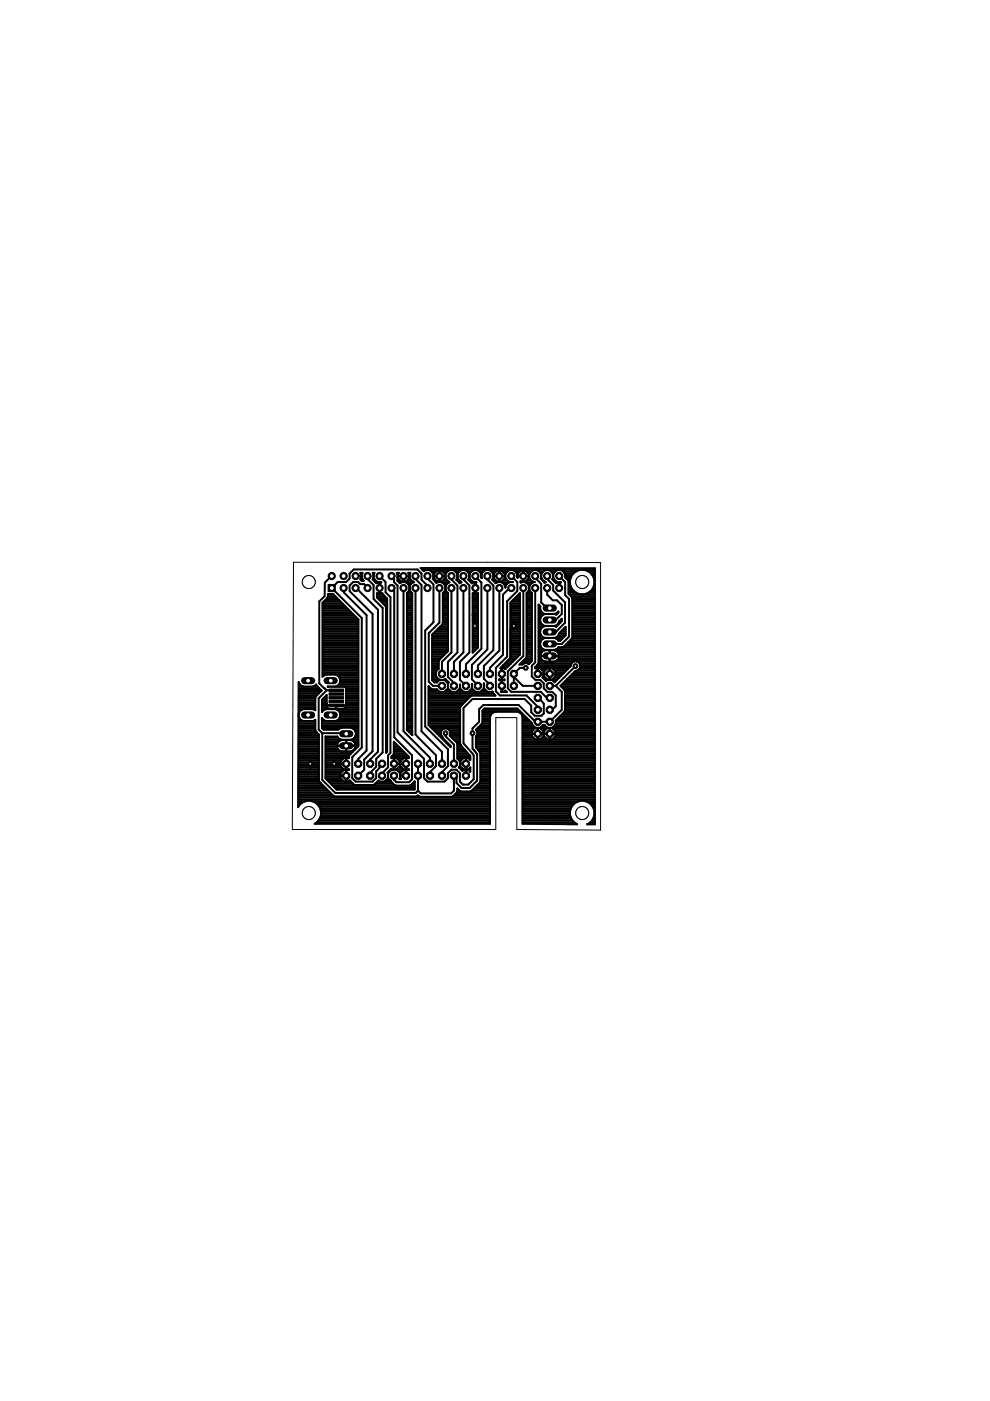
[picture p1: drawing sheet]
<svg xmlns="http://www.w3.org/2000/svg" width="210mm" height="297mm" viewBox="0 0 210 297" stroke-linecap="round" stroke-linejoin="round" font-family="sans-serif">
<path d="M69.8 146.1h3.1v.5h-3.1zM69.8 146.9h3.1v.5h-3.1zM69.8 147.7h3.1v.5h-3.1zM69.8 148.5h3.1v.5h-3.1zM69.8 149.3h3.1v.5h-3.1z" fill="#000" stroke="#000" stroke-width=".21"/>
<g fill="none" stroke="#000" stroke-width=".42">
<path d="M68.4 136.5h7.6M68.4 130.2h6.4M68.4 135.8h7.6M68.4 139.9h7.6M68.4 139.6h7.6M68.4 139.2h7.6M68.4 138.8h7.6M68.4 138.4h7.6M68.4 138h7.6M68.4 137.7h7.6M68.4 137.3h7.6M68.4 136.9h7.6"/>
<path d="M68.4 136.2h7.6M68.4 135.4h7.6M68.4 135h7.6M68.4 134.7h7.6M68.4 134.3h7.6M68.4 133.9h7.6M68.4 133.5h7.6M68.4 133.2h7.6M68.4 132.8h7.6M68.4 132.4h7.6M68.4 132.1h7.6M68.4 131.7h7.6"/>
<path d="M68.4 131.3h7.6M68.4 130.9h7.2M68.4 130.6h6.8M68.4 129.8h6.1M68.4 129.4h5.7M68.4 129.1h5.3M68.4 128.7h4.9M68.4 128.3h4.6M68.4 127.9h4.2M68.6 127.6h3.6M69 127.2h2.8M69.4 126.8h2.1"/>
<path d="M69.4 126.8l-1 1v15.7l.7-.5h2a1.28 1.28 0 0 1 1.1 1.3 1.28 1.28 0 0 1-1.1 1.3h-1.6M69.4 126.8h.1M69.5 126.5l.1-.6h1l5.4 5.4v26.9l-1.9 1.9M69.5 126.5l-.1 .3M69.5 126.5h.1M69.5 126.4h1.6M69.6 126.1h1.1M70 122.4h.1M70.3 122.1l-1.4 1.4-.1 2.9-1.1 1.1v17.4l1.6 1.4M72.9 124.7v.9l4.8 4.8v28.7l-1.8 1.8v1M75.4 124.7l4.7 4.6v30.1l-1.6 1.6v.9M76.5 121.6h.3"/>
<path d="M76.5 122.7h.3M76.6 123.1h.5M76.6 122.3h.1M76.6 121.9h.1M76.6 122.2l-1.1-.1h1.1l-.2-.6h.5a1.23 1.23 0 0 0 .2 1.6h-.4l-.3-.2 .2-.7M77.9 122.1v.7l1.3 1.2v3l1.9 1.9v30.6l-1.3 1.4v1.7l-1.3 1.2v.7M77.9 124.7l-.7-.9h-.8l-.5-.4h-1l-.8 .7v1.2l4.9 4.9v29.1l-1.8 1.7v2.2l-1.3 1.3M79 121.5h.4l-.2 .4zM79.1 122.7h.2M79.1 121.6h.3M79.2 122.4a1.3 1.3 0 0 0 1.6 1l.1 .1h-.3M79.2 121.9v.5"/>
<path d="M79.2 122.4l-.2 .5 .6 .5M79.2 122.3h.1M79.2 121.9v.1M79.2 123.1h.4M79.6 123.4h1.2M79.6 123.4l.2 .2M79.8 123.6v.1M79.9 126.4h1.7M79.9 126.1h1.3M80.1 126.8h1.9M80.4 125.9h.1M80.4 125.9l-.5-.1v.9l2 2.1v30.8"/>
<path d="M80.4 123.8h.1M80.4 125.9l.1-1.2v1.2l.5-.1 .3 .4M80.4 127.2h1.7M80.4 125.7h.1M80.4 125.3h.1M80.4 124.9h.1M80.4 124.6h.1M80.4 124.2h.1M80.5 122.1l1.2 1.3v2.2l1.1 1v33l-.5 .5v2.6l-1.3 1.3v.5M80.5 123.5v1.1l-.1-1.1-.6 .1M80.8 127.6h1.3M81.2 127.9h.9"/>
<path d="M81.3 126.2h.1M81.3 126.2l.8 .7v32.5l-.2 .2M81.6 128.3h.5M81.8 128.7h.3M81.9 136.5h.2M81.9 130.2h.2M81.9 135.8h.2M81.9 139.9h.2M81.9 139.6h.2M81.9 139.2h.2M81.9 138.8h.2M81.9 138.4h.2"/>
<path d="M81.9 138h.2M81.9 137.7h.2M81.9 137.3h.2M81.9 136.9h.2M81.9 136.2h.2M81.9 135.4h.2M81.9 135h.2M81.9 134.7h.2M81.9 134.3h.2M81.9 133.9h.2M81.9 133.5h.2M81.9 133.2h.2"/>
<path d="M81.9 132.8h.2M81.9 132.4h.2M81.9 132.1h.2M81.9 131.7h.2M81.9 131.3h.2M81.9 130.9h.2M81.9 130.6h.2M81.9 129.8h.2M81.9 129.4h.2M81.9 129.1h.2M83 124.7l.6 .5v31.1l3.8 3.8v5.1l-.7 .6h-2.6l-.6-.5v-.8M83 122.1l.5 .5v.8l.8 .7v31.2l5.6 5.6v4.1l.7 .7h3.6l.8-.7v-1.1l.7-.7h1.1l.7 .7v1.8l.6 .6h1.2l1.1-1.1v-5.1l-2.1-2.5v-7.5l1.9-1.9h11l1.4 1.4v1.4l.8 .8h1.4l.5-.5v-2.1l-1-1.2h-.3"/>
<path d="M84.2 121.6h.3M84.3 123.1h.5M84.3 122.7h.2M84.3 122.3h.1M84.3 121.9h.1M84.3 122l.3-.5h-.5l.2 .4v1.2l.5 .6a1.27 1.27 0 0 1 2 .7M84.3 122.1h1.2v1.3a1.18 1.18 0 0 1-1.2-1.2h2.5l-.4 .9M84.3 122v.1M84.6 123.4h.6M85.5 123.1h.1M85.5 122.7h.1M85.5 122.3h.1"/>
<path d="M85.6 124.7v30.3l5.6 5.7v1.2M85.9 123.4h1.9M86.3 136.5h1.1M86.3 130.2h1.1M86.3 135.8h1.1M86.3 125.8v28.9l1.1 1.2M86.3 125.8h.1M86.3 139.9h1.1M86.3 139.6h1.1M86.3 139.2h1.1M86.3 138.8h1.1M86.3 138.4h1.1"/>
<path d="M86.3 138h1.1M86.3 137.7h1.1M86.3 137.3h1.1M86.3 136.9h1.1M86.3 136.2h1.1M86.3 135.4h1.1M86.3 135h1.1M86.3 134.7h1.1M86.3 134.3h1.1M86.3 133.9h1.1M86.3 133.5h1.1M86.3 133.2h1.1"/>
<path d="M86.3 132.8h1.1M86.3 132.4h1.1M86.3 132.1h1.1M86.3 131.7h1.1M86.3 131.3h1.1M86.3 130.9h1.1M86.3 130.6h1.1M86.3 129.8h1.1M86.3 129.4h1.1M86.3 129.1h1.1M86.3 128.7h1.1M86.3 128.3h1.1"/>
<path d="M86.3 127.9h1.1M86.3 127.6h1.1M86.3 127.2h1.1M86.3 126.8h1.1M86.3 126.4h1.1M86.3 126.1h1.1M86.3 125.7h1M86.4 123.1h.8M86.5 123.8h.7M86.6 122.7h.4M86.6 121.6h.4M86.7 125.3h.3"/>
<path d="M86.7 124.2h.2M86.8 122.3h.1M86.8 121.9h.1M86.8 122.1h-1.2v1.3l.8-.3M86.8 122l-.2-.5h.4a1.36 1.36 0 0 0 .8 1.9M86.8 122v.1M86.8 124.9l.2 .5 .4 .4v30.1M86.8 124.9l-.5 .9M86.8 124.4v.5M86.8 124.9v.1M86.8 124.6h.1M87.8 123.4l-.8 .6-.2 .4"/>
<path d="M88.1 122.1v.7l1.3 1.2v31l4.3 4.4v2.5M88.1 124.7v31l4.3 4.4v2.3l-1.2 1.3v.8M89.6 120.8h36.5M90.6 124.7l-.1-.1v-.6l-1.1-1.1v-1.3l-.9-.9h-13.5l-.9 .9v1.1l-.7 .7h-1.8l-1.3 1.3 6.4 6.3v27.5l-2 2v4.5l.7 .7h3.6l.8-.7v-1.4l.7-.8v-.3l.5-.6M90.6 122.1v.5l1.3 1.3v8l-1.8 1.8v20.3l4.9 4.9v3.5l-1.3 1.3v.8M91.5 121.2h.9M91.6 136.5h3.4M91.6 135.8h3.4M91.6 139.9h1.5M91.6 139.6h1.9M91.6 139.2h2.3M91.6 138.8h2.7"/>
<path d="M91.6 138.4h3M91.6 138h3.4M91.6 137.7h3.4M91.6 137.3h3.4M91.6 136.9h3.4M91.6 136.2h3.4M91.6 135.4h3.4M91.6 135h3.4M91.6 134.7h3.4M91.8 122.7h.3M91.8 121.6h.3M91.9 134.3h3.1"/>
<path d="M91.9 122.3h.1M91.9 121.9h.1M91.9 122.1h2.5M91.9 122v.1M92.1 123.1h.3M92.2 133.9h2.8M92.4 121.2l.7-.3v2.5l-.7-.3M92.4 121.2l-.5 .8M92.4 123.4h.4M92.6 133.5h2.4M93 133.2h2M93.1 139.9l-.1 1.9"/>
<path d="M93.1 123.1h.1M93.1 122.7h.1M93.1 122.3h.1M93.1 121.9h.1M93.1 121.6h.1M93.1 121.2h.1M93.2 124.7v7.3l-2.3 2.2v10.3l.9 .9h1.9M93.4 132.8h1.6M93.5 123.4h1.8M93.7 132.4h1.3M93.8 132.4l-2.2 2.1v9.7l.5 .5h.5l.6-.6M93.9 125.8v6.3l-.1 .3"/>
<path d="M93.9 125.8h.1M93.9 130.2h1.1M93.9 132.1h1.1M93.9 131.7h1.1M93.9 131.3h1.1M93.9 130.9h1.1M93.9 130.6h1.1M93.9 129.8h1.1M93.9 129.4h1.1M93.9 129.1h1.1M93.9 128.7h1.1M93.9 128.3h1.1"/>
<path d="M93.9 127.9h1.1M93.9 127.6h1.1M93.9 127.2h1.1M93.9 126.8h1.1M93.9 126.4h1.1M93.9 126.1h1.1M94 121.2l-.8-.3v2.5a1.22 1.22 0 0 0 1.2-1.2h-2.5l.5 .9M94 121.2l.4 .8M94 125.7h.9M94 123.1h.8M94 121.2h.9M94.1 123.8h.7"/>
<path d="M94.3 122.7h.3M94.3 121.6h.3M94.3 125.3h.3M94.3 124.2h.3M94.4 122.3h.1M94.4 121.9h.1M94.4 122v.1M94.4 124.4v.5M94.4 124.9l-.5 .9M94.4 124.9l.6 .9M94.4 124.9l.1 .1M94.4 124.6h.1"/>
<path d="M95 125.8v12.2M95 138l-1.9 1.9M95.7 124.7v13.6l-2 2v2.6M95.7 122.1v.8l1.3 1.2v14.2l-2 2v3.2l1.2 1.3v.6M96.6 121.2h.8M96.9 122.7h.2M96.9 121.6h.2M96.9 123.1h.5M97 121.9v.5M97 121.9a1.3 1.3 0 0 0-2.1-.8 1.3 1.3 0 0 0 .2 2.2l.2 .2-.7 .5-.2 .4M97 122.4l.2 .5 .6 .6-.3 .2-.8-.8zM97 121.9a1.3 1.3 0 0 1 1.3-1.1 1.3 1.3 0 0 1 1.2 1.1"/>
<path d="M97 122.3h.1M97 121.9v.1M97.3 123.4h.5M98.3 124.7v13.6l-2.1 2v2.6M98.3 122.1v.8l1.2 1.2v14.2l-2 2v3.8l1.3 1.3M99.1 121.2h.8M99.4 122.7h.3M99.4 121.6h.3M99.4 123.1h.5M99.5 122.4a1.44 1.44 0 0 0 1.5 1.1h-.1M99.5 121.9v.5M99.5 122.4l-.2 .5 .8 .8 .6-.2v1.1l.1-1.1"/>
<path d="M99.5 121.9a1.3 1.3 0 0 1 1.3-1.1 1.3 1.3 0 0 1 1.3 1.1M99.5 122.3h.1M99.5 121.9v.1M99.8 123.4h1.2M100.2 136.5h1.1M100.2 130.2h1.1M100.2 135.8h1.1M100.2 130.4l.5 .4v1.9M100.2 138h.4M100.2 137.7h.8M100.2 137.3h1.1M100.2 136.9h1.1"/>
<path d="M100.2 136.2h1.1M100.2 135.4h1.1M100.2 135h1.1M100.2 134.7h1.1M100.2 134.3h1.1M100.2 133.9h1.1M100.2 133.5h1.1M100.2 133.2h1.1M100.2 132.8h1.1M100.2 132.4h1.1M100.2 132.1h1.1M100.2 131.7h1.1"/>
<path d="M100.2 131.3h1.1M100.2 130.9h1.1M100.2 130.6h1.1M100.2 129.8h1.1M100.2 129.4h1.1M100.2 129.1h1.1M100.2 128.7h1.1M100.2 128.3h1.1M100.2 127.9h1.1M100.2 127.6h1.1M100.2 127.2h1.1M100.2 126.8h1.1"/>
<path d="M100.2 126.4h1.1M100.2 126.1h1.1M100.7 125.9l-.5-.1v12.6l1.1-1.1M100.7 125.9h.1M100.7 123.8h.1M100.7 125.9l.1-1.2v1.2l.5-.1v11.5M100.7 125.7h.1M100.7 125.3h.1M100.7 124.9h.1M100.7 124.6h.1M100.7 124.2h.1M100.8 122.1l1.3 1.4v14.1l-3.3 3.2v2.1"/>
<path d="M101.6 121.2h.9M101.9 121.6h.3M102.1 121.9a1.29 1.29 0 0 1 1.8-1 1.29 1.29 0 0 1 .5 2l.7 .8a1.28 1.28 0 0 1 2 .7M102.1 121.9v.5M102.1 122.4l.1 .2zM102.1 122.3h.1M102.1 121.9v.1M103.3 122.1v.8l1.3 1.2v13.7l-3.3 3.3v1.8M103.3 124.7v13l-3.2 3.3v3l1.2 1.4M103.3 120.4l22.8 .1v54.3h-1.6l1-.8M104.2 121.2h.9M104.5 121.6h.3"/>
<path d="M104.5 122.7h.3M104.5 123.1h.6M104.6 122.3h.1M104.6 121.9h.1M104.6 122a1.18 1.18 0 0 1 1.2-1.1v2.5l-.7-.3M104.6 122.1h2.5M104.6 122v.1M104.9 123.4h.6M105.8 123.1h.1M105.8 122.7h.1M105.8 122.3h.1M105.8 121.9h.1"/>
<path d="M105.8 121.6h.1M105.8 121.2h.1M105.9 124.7v13.2l-3.3 3.3v2.7l1.3 1.3v.2M106.2 123.4h1.9M106.6 121.2h.9M106.7 121.2l-.8-.3v2.5a1.18 1.18 0 0 0 1.2-1.2h-2.5l.5 .9M106.7 121.2l.4 .8M106.7 123.1h.8M106.8 123.8h.7M107 122.7h.3M107 121.6h.3M107 124.2h.2"/>
<path d="M107.1 121.9h.1M107.1 122v.1M107.1 122.3h.1M107.1 124.4l.1 .2M107.6 120.4h-18.4l.7 .7a1.27 1.27 0 0 1 1.6 .1 1.27 1.27 0 0 1 .3 1.6l.7 .8a1.26 1.26 0 0 1 1.9 .8M107.8 139.9h1.3M108.2 123.4h.5M108.2 123.4l-.9 .6-.2 .4M108.2 139.6h1.3M108.2 136.5h2M108.2 127.8l2-2v13l-3.1 3.1-.2-.2h-.5l-.1 1.1v-1.1h-.2l2.1-2.2zM108.2 130.2h2"/>
<path d="M108.2 135.8h2M108.2 139.4l-.1 .2M108.2 139.2h1.7M108.2 138.8h2M108.2 138.4h2M108.2 138h2M108.2 137.7h2M108.2 137.3h2M108.2 136.9h2M108.2 136.2h2M108.2 135.4h2M108.2 135h2"/>
<path d="M108.2 134.7h2M108.2 134.3h2M108.2 133.9h2M108.2 133.5h2M108.2 133.2h2M108.2 132.8h2M108.2 132.4h2M108.2 132.1h2M108.2 131.7h2M108.2 131.3h2M108.2 130.9h2M108.2 130.6h2"/>
<path d="M108.2 129.8h2M108.2 129.4h2M108.2 129.1h2M108.2 128.7h2M108.2 128.3h2M108.2 127.9h2M108.4 124.7h-.4l-1.4 1.4v12.7l-2.7 2.8v1.3M108.4 122.1l1.3 1.3v1.9l-2.2 2.2v11.7l-2.4 2.4v5l.9 .8h5.6l2.4 2.5v.6M108.4 127.6h1.8M108.7 123.4h.1M108.8 127.2h1.4M108.9 132.7l-.7 .7"/>
<path d="M109.2 126.8h1M109.3 121.2h.9M109.5 121.6h.4M109.6 126.4h.6M109.7 122.4l.1 .1-.1-.3h2.5l-.5 .9M109.7 122.4a1.3 1.3 0 0 0-1-1.5 1.3 1.3 0 0 0-1.6 1 1.3 1.3 0 0 0 1.1 1.5M109.7 122.4h.1M109.7 122.3h.1M109.7 121.9h.1M109.7 122a1.18 1.18 0 0 1 1.2-1.1v2.5l-.5-.2v.3a1.25 1.25 0 0 1 1.8 .9M109.7 122.1h2.5M109.7 122v.1"/>
<path d="M109.9 126.1h.3M110.4 123.4h.2M110.9 123.1h.1M110.9 122.7h.1M110.9 122.3h.1M110.9 121.9h.1M110.9 121.6h.1M110.9 121.2h.1M111 124.7v14.4l-3.3 3.2v3.6l.7 .8h6.3l1.2 1.3h.7M111.1 139.9h1.7M111.3 123.4h1.9M111.5 139.6h1.3"/>
<path d="M111.7 136.5h1.1M111.7 130.2h1.1M111.7 135.8h1.1M111.7 125.8v13.4M111.7 125.8h.1M111.7 139.2h1.1M111.7 138.8h1.1M111.7 138.4h1.1M111.7 138h1.1M111.7 137.7h1.1M111.7 137.3h1.1M111.7 136.9h1.1"/>
<path d="M111.7 136.2h1.1M111.7 135.4h1.1M111.7 135h1.1M111.7 134.7h1.1M111.7 134.3h1.1M111.7 133.9h1.1M111.7 133.5h1.1M111.7 133.2h1.1M111.7 132.8h1.1M111.7 132.4h1.1M111.7 132.1h1.1M111.7 131.7h1.1"/>
<path d="M111.7 131.3h1.1M111.7 130.9h1.1M111.7 130.6h1.1M111.7 129.8h1.1M111.7 129.4h1.1M111.7 129.1h1.1M111.7 128.7h1.1M111.7 128.3h1.1M111.7 127.9h1.1M111.7 127.6h1.1M111.7 127.2h1.1M111.7 126.8h1.1"/>
<path d="M111.7 126.4h1.1M111.7 126.1h1.1M111.7 121.2h.9M111.7 121.2l-.7-.3v2.5l.7-.3M111.7 121.2l.5 .8M111.7 125.7h1M111.7 123.1h.9M111.9 123.8h.6M112 121.6h.4M112 122.7h.3M112.1 125.3h.3M112.1 124.2h.2"/>
<path d="M112.1 122.3h.1M112.1 121.9h.1M112.2 122v.1M112.2 124.9l.6 .9v14.3l-.7 .7a.93 .93 0 0 0-1.3 .1h-.7l1.6-1.7M112.2 124.4v.5M112.2 124.9l-.5 .9M112.2 124.9h.1M112.2 124.6h.1M113.2 123.4h.2M113.2 123.4l-.4 .2-.6 .8M113.4 123.4h.1M113.5 124.7v15.7l-.7 .8v2.2l.7 .7h1l.8 .8v1l.7 .8h1.1l.7 .7v2.4l-.7 .7h-.5"/>
<path d="M113.5 122.1v.4l1.2 1.3v3.9l.6 .6 1.3 .6M114.2 136.5h.3M114.2 130.2h3.9M114.2 135.8h.5M114.2 139.9h.7M114.2 139.6h.5M114.2 139.2h.4M114.2 138.8h.4M114.2 138.4h.6M114.2 138h.9M114.2 137.7h1M114.2 137.3h.6"/>
<path d="M114.2 136.9h.4M114.2 136.2h.4M114.2 135.4h.9M114.2 135h.9M114.2 134.7h.5M114.2 134.3h.4M114.2 133.9h.3M114.2 133.5h.4M114.2 133.2h.6M114.2 132.8h1.2M114.2 132.4h.8M114.2 132.1h.5"/>
<path d="M114.2 131.7h.3M114.2 131.3h.3M114.2 130.9h.4M114.2 130.6h.7M114.2 129.8h.7M114.2 129.4h.4M114.2 129.1h.3M114.2 128.7h.3M114.2 128.3h.1M114.3 121.2h.9M114.5 128.7l-.3-.5v12.3l-.7 .9v.3h.5v1.1h1.2v-.4l-.7-.7h-.4v1.2h1.1v.5l-.2 .2 .8 .8 .2-.3h1.1l.5 .6 3.4-3.5v-.2M114.5 128.7a1.28 1.28 0 0 0 1 1.5 1.3 1.3 0 0 0-1 1.2 1.3 1.3 0 0 0 1 1.3"/>
<path d="M114.6 139.2h3.9M114.6 139.2a1.24 1.24 0 0 0 1.1 1.1M114.6 138.8v.2h3.9v-.2M114.6 121.6h.3M114.7 122.7h.2M114.7 134.7l.4 .4M114.7 121.9v.5M114.7 121.9a1.29 1.29 0 0 0-2.1-.7 1.29 1.29 0 0 0 .6 2.2M114.7 121.9a1.3 1.3 0 0 1 1.3-1.1 1.3 1.3 0 0 1 1.3 1.1M114.7 122.4a1.61 1.61 0 0 0 1 1M114.7 122.4l-.1 .3 .8 .8 .3-.1M114.7 122.3h.1"/>
<path d="M114.7 121.9l.1 .1M115 123.1h.1M115.1 135.1l.4 .2M115.1 138l1.4-.1v2.4M115.1 138l-.5 .8M115.4 123.4h.3M115.5 132.7a1.29 1.29 0 0 0-.8 2M115.5 132.7h2.1M115.5 135.3h2.1M115.5 135.3l-.8 .5M116 122.1v.7l1.3 1.2v1.2l2.5 2.5v4.3l-2 2M116 124.7v1.4l1.2 1.2h.9l1 1v1.9l-1.3 1.2h-1.2"/>
<path d="M116.5 139.9h.1M116.5 139.6h.1M116.5 139.2h.1M116.5 138.8h.1M116.5 138.4h.1M116.5 138h.1M116.6 134h1.4M116.9 121.2h.8M117.2 122.7h.2M117.2 121.6h.2M117.3 122.4a1.3 1.3 0 0 0 1.5 1l.1 .1h-.2M117.3 121.9v.5"/>
<path d="M117.3 121.9a1.3 1.3 0 0 1 1.5-1 1.3 1.3 0 0 1 1 1.5l.7 .9v2.6l.8 1v8.2l-1.8 2-1.1 .1-.4 .4-.4 .2h-2.1a1.29 1.29 0 0 1-.8-2M117.3 122.4l-.2 .5 .6 .5M117.3 122.3h.1M117.3 121.9v.1M117.3 123.1h.4M117.6 130.2l.8-.6v.3l-.5 .4zM117.6 135.3l.4 .1 .4 .4M117.7 123.4l.2 .3 .6-.2M117.7 123.4h1.2M117.8 132.8h.2M117.9 137.7h8.2M118 135.4h1.2"/>
<path d="M118 138h8.1M118 135.1l-.4 .2M118.1 135h1.5M118.1 132.4h.3M118.2 139.9h7.9M118.2 129.8h.2M118.3 138.4h7.8M118.3 137.3h7.8M118.4 135.8h.1M118.4 135.8h.4M118.4 134.7h1.5M118.4 139.6h7.7"/>
<path d="M118.4 132.1h.4M118.5 123.8h.1M118.5 123.5v1.1l.1-1.1M118.5 138.8l-.1-.4-.6-.5h-1.2v2.4M118.5 138.8h7.6M118.5 124.6h.1M118.5 124.2h.1M118.5 139.2a1.24 1.24 0 0 1-1.1 1.1M118.5 139.2h7.6M118.6 122.1l1.2 1.3v2.8l.8 .8v8l-1.5 1.5h-2.5M118.6 131.7l.5-.5v.5l-1.2 1.2-.3-.2M118.6 131.7l-.6 .8-.4 .2"/>
<path d="M118.6 131.7h.1M118.6 134.3h1.3M118.6 131.7h.5M118.9 133.9h1M119 131.3h.1M119.3 133.5h.6M119.4 121.2h2.7M119.7 133.2h.2M119.7 121.6h1.9M119.7 136.9h6.4M119.8 122.3h1.3M119.8 121.9h1.5"/>
<path d="M119.9 134.7v-1.8l-1.3 1.3-.6 .9M119.9 134.7l-1.1 1.1M120.1 136.5h6M120.1 122.7h.8M120.5 136.2h5.6M120.5 123.1h.3M120.5 123.8h.4M120.5 123.4h.3M120.5 125.7h1.7M120.5 125.3h1.2M120.5 124.9h.8M120.5 124.6h.6"/>
<path d="M120.5 124.2h.5M120.7 126.1h5.4M120.8 123.1a2.62 2.62 0 0 0 2.6 2.9 2.62 2.62 0 0 0 2.6-2.9M120.8 135.8h5.3M121.1 126.4h5M121.2 135.4h4.9M121.3 126.8h4.8M121.3 130.2h4.8M121.3 135h4.8M121.3 134.7h4.8M121.3 134.3h4.8M121.3 133.9h4.8"/>
<path d="M121.3 133.5h4.8M121.3 133.2h4.8M121.3 132.8h4.8M121.3 132.4h4.8M121.3 132.1h4.8M121.3 131.7h4.8M121.3 131.3h4.8M121.3 130.9h4.8M121.3 130.6h4.8M121.3 129.8h4.8M121.3 129.4h4.8M121.3 129.1h4.8"/>
<path d="M121.3 128.7h4.8M121.3 128.3h4.8M121.3 127.9h4.8M121.3 127.6h4.8M121.3 127.2h4.8M123.1 120.8a2.62 2.62 0 0 0-2.3 2.3M123.8 120.8a2.57 2.57 0 0 1 2.2 2.3M124.7 125.7h1.4M124.8 121.2h1.3M125.2 125.3h.9M125.3 121.6h.8M125.6 124.9h.5"/>
<path d="M125.6 121.9h.5M125.8 124.6h.3M125.8 122.3h.3M125.9 124.2h.2M125.9 122.7h.2M126 123.8h.1M126 123.4h.1M126 123.1h.1M63.3 159.8h4.3M63.3 159.4h4.3M63.3 159h4.3M63.3 158.6h4.3"/>
<path d="M63.3 158.3h4.3M63.3 157.9h4.3M63.3 157.5h4.3M63.3 153h3.5M63.3 155.6h4.2M63.3 157.1h4.3M63.3 156.8h4.3M63.3 156.4h4.3M63.3 156h4.3M63.3 155.3h3.8M63.3 154.9h3.6M63.3 154.5h3.5"/>
<path d="M63.3 154.1h3.5M63.3 153.8h3.5M63.3 153.4h3.5M63.3 152.7h.5M63.3 151.9h.1M63.3 152.3h.2M63.3 151.5v.1M63.3 151.2h.1M63.3 150.8h.3M63.3 150.4h.9M63.3 150h3.5M63.3 149.6h3.5"/>
<path d="M63.3 149.3h3.5M63.3 148.9h3.5M63.3 148.5h3.5M63.3 148.1h3.5M63.3 147.8h3.6M63.3 145.5h.9M63.3 146.7h4.7M63.3 147.4h3.9M63.3 147h4.3M63.3 146.3h4.8M63.3 145.9h4.4M63.3 145.2h.3"/>
<path d="M63.3 144.8h.1M66.4 145.5h.9M66.5 150.4h.3M66.8 152.7h.1M67 145.2h.1M67.2 155.3l.4 .4 .1 10.1M68.1 146.4l-1.3 1.5v2.7l-.5-.3h-2a1.28 1.28 0 0 0-1 1.3 1.28 1.28 0 0 0 1 1.3h2l.5-.3v2.2l.4 .5M68.2 146.4l-1.2-1.3-.7 .5h-2l-.4-.2-.6-.8-.1 26.5a2.57 2.57 0 0 1 2.4-1.3 2.57 2.57 0 0 1 2.3 1.6M68.3 153h7.7M68.3 154.1h7.7M68.3 153.8h7.7M68.3 153.4h7.7"/>
<path d="M68.3 152.7h.3M68.3 152.3h.1M68.3 150.8h.1M68.3 150.4h.7M68.3 150h1.1M68.3 149.6h1M68.3 149.3h1M68.3 148.9h1M68.3 148.5h1M68.3 155.4v10l2.8 2.7h17l.5-.5v-5.7M68.3 155.4h5l.1 .2M68.4 140.3h7.6"/>
<path d="M68.4 143.3h.2M68.4 142.9h7.6M68.4 142.5h7.6M68.4 142.2h7.6M68.4 141.8h7.6M68.4 141.4h7.6M68.4 141h7.6M68.4 140.7h7.6M68.4 154.5h3.5M68.5 148.1h.8M68.6 152.7l.5 .2h2l.5-.2M68.6 152.7l-.3-.4v2.1l.3 .3h3.1l.2-.2"/>
<path d="M68.8 147.8h.5M69 159.8h5.4M69 159.4h5.8M69 159h2.8M69 158.6h2.5M69 158.3h2.4M69 157.9h2.4M69 157.5h2.6M69 157.1h2.9M69 156.8h3.2M69 156.4h2.7M69.2 147.4h.1"/>
<path d="M69.3 146.3h2M69.3 146.3l-1.7 1.8v6.6l.7 .7M69.3 149.3v-1.9l-1 1v2.6l.3-.5 .5-.2h2a1.28 1.28 0 0 1 1 1.1 1.28 1.28 0 0 1-.5 1.3M69.3 149.3v.7l.4 .3h3.2l.4-.3v-.7M69.3 149.6h4M69.6 145.6h3.5l.3 .3M69.6 145.6h-.1M71.2 145.5h4.8M71.3 150.4h4.7M71.3 150v.1M71.3 149.6v.1M71.3 149.6v.7"/>
<path d="M71.6 152.7h4.4M71.6 143.3h4.4M71.7 157.3l.5-.3 1.1-.1v2.4h-.8a1.18 1.18 0 0 1-1.1-1.1h4a1.18 1.18 0 0 1-1.1 1.1h-.9v-2.4a1.45 1.45 0 0 1 2 .9v.3h-4zM71.8 145.2h4.2M71.8 150.8h4.2M71.9 154.5l.5-.2h2l.5 .2M72 152.3h4M72 143.7h4M72.1 151.2h3.9M72.1 144.8h3.9M72.1 151.9h3.9M72.1 151.5h3.9"/>
<path d="M72.1 144.4h3.9M72.1 144h3.9M73.3 150h2.7M73.3 149.6h2.7M73.3 149.3h2.7M73.3 159h.1M73.3 158.6h.1M73.3 158.3h.1M73.3 157.9h.1M73.3 157.5h.1M73.3 157.1h.1M73.4 146.7h2.6"/>
<path d="M73.4 145.9l-.1 3.4M73.4 148.9h2.6M73.4 148.5h2.6M73.4 148.1h2.6M73.4 147.8h2.6M73.4 147.4h2.6M73.4 147h2.6M73.4 146.3h2.6M73.4 145.9h2.6M74.6 156.8h1.4M74.9 154.5a1.3 1.3 0 0 1 .5 1.3 1.3 1.3 0 0 1-1 1h-2l-.5-.1-.4-.6h-2.5v9l2.4 2.3 16.5-.1v-1.6l-1 .9h-3l-.9-.8M74.9 157.1h1.1"/>
<path d="M74.9 154.5h1.1M75 159h.2M75.1 156.4h.9M75.2 157.5h.8M75.2 154.9h.8M75.3 158.6h.3M75.4 157.9h.6M75.4 156h.6M75.4 158.3h.5M75.4 155.3h.6M75.4 155.6h.6M81.9 153h.2"/>
<path d="M81.9 151.9h.2M81.9 145.5h.2M81.9 146.7h.2M81.9 155.6h.2M81.9 140.3h.2M81.9 159.4h.1M81.9 159h.2M81.9 158.6h.2M81.9 158.3h.2M81.9 157.9h.2M81.9 157.5h.2M81.9 157.1h.2"/>
<path d="M81.9 156.8h.2M81.9 156.4h.2M81.9 156h.2M81.9 155.3h.2M81.9 154.9h.2M81.9 154.5h.2M81.9 154.1h.2M81.9 153.8h.2M81.9 153.4h.2M81.9 152.7h.2M81.9 152.3h.2M81.9 151.5h.2"/>
<path d="M81.9 151.2h.2M81.9 150.8h.2M81.9 150.4h.2M81.9 150h.2M81.9 149.6h.2M81.9 149.3h.2M81.9 148.9h.2M81.9 148.5h.2M81.9 148.1h.2M81.9 147.8h.2M81.9 147.4h.2M81.9 147h.2"/>
<path d="M81.9 146.3h.2M81.9 145.9h.2M81.9 145.2h.2M81.9 144.8h.2M81.9 144.4h.2M81.9 144h.2M81.9 143.7h.2M81.9 143.3h.2M81.9 142.9h.2M81.9 142.5h.2M81.9 142.2h.2M81.9 141.8h.2"/>
<path d="M81.9 141.4h.2M81.9 141h.2M81.9 140.7h.2M81.9 159.6h.1M83.5 159.8h2.5M83.5 159.4h2.1M83.5 159h1.7M83.5 158.6h1.4M83.5 158.3h1M83.5 157.9h.6M83.5 157.5h.3M86.3 153h1.1"/>
<path d="M86.3 151.9h1.1M86.3 145.5h1.1M86.3 146.7h1.1M86.3 140.3h1.1M86.3 154.5h1.1M86.3 154.1h1.1M86.3 153.8h1.1M86.3 153.4h1.1M86.3 152.7h1.1M86.3 152.3h1.1M86.3 151.5h1.1M86.3 151.2h1.1"/>
<path d="M86.3 150.8h1.1M86.3 150.4h1.1M86.3 150h1.1M86.3 149.6h1.1M86.3 149.3h1.1M86.3 148.9h1.1M86.3 148.5h1.1M86.3 148.1h1.1M86.3 147.8h1.1M86.3 147.4h1.1M86.3 147h1.1M86.3 146.3h1.1"/>
<path d="M86.3 145.9h1.1M86.3 145.2h1.1M86.3 144.8h1.1M86.3 144.4h1.1M86.3 144h1.1M86.3 143.7h1.1M86.3 143.3h1.1M86.3 142.9h1.1M86.3 142.5h1.1M86.3 142.2h1.1M86.3 141.8h1.1M86.3 141.4h1.1"/>
<path d="M86.3 141h1.1M86.3 140.7h1.1M86.4 154.9h1M86.8 155.3h.6M87.2 155.6h.2M90.9 153h6.7M90.9 151.9h6.7M90.9 145.5h.1M90.9 153.4h6.7M90.9 152.7h6.7M90.9 152.3h6.7M90.9 151.5h6.7"/>
<path d="M90.9 151.2h6.7M90.9 150.8h6.7M90.9 150.4h6.7M90.9 150h6.7M90.9 149.6h6.8M90.9 149.3h7.2M90.9 148.9h7.6M90.9 148.5h7.9M90.9 148.1h8.3M90.9 147.8h8.7M90.9 147.4h14M90.9 147h13.7"/>
<path d="M90.9 146.3h1.9M90.9 145.9h.4M90.9 153.8h6.7M91.3 154.1h6.3M91.6 140.3h1.4M91.6 144h1.5M91.6 143.7h1.1M91.6 143.3h.8M91.6 142.9h.8M91.6 142.5h.8M91.6 142.2h1M91.6 141.8h1.4"/>
<path d="M91.6 141.4h1.4M91.6 141h1.4M91.6 140.7h1.4M91.7 154.5h2.4M91.8 144.4h1.1M92 154.9h1.6M92.4 155.3h1.1M92.8 155.6h.7M93 141.8l-.6 .5v1.1l.8 .7M93.2 156h.4M93.2 144.1h1M93.2 146.7l-.6-.6-1.2-.1-.5-.5v8.2l4.6 4.7v-.2l-1.6-1.7-.3-.5"/>
<path d="M93.5 155.2v.4M93.5 155.6l.1 .4M93.5 156.4h.3M93.6 154.9a1.02 1.02 0 0 1 1.7 0M93.6 154.9l-.1 .3M93.9 156.8h.2M94.2 144.1l.8 .8M94.2 144.1l.2-.1 .8 .7-.2 .2M94.3 157.1h.2M94.3 144h.2M94.5 155.4v.7l1.7 1.8v4M94.5 144.4h.4"/>
<path d="M94.6 157.5h.3M94.6 146.3h.7M94.9 154.5h2.7M94.9 144.8h.2M95 144.9v1M95 145.9l.7 .8M95 145.9l-.8 .8M95 145.5v.1M95 145.2h.1M95 157.9h.3M95.3 154.9l.2 .3M95.3 154.9h2.3"/>
<path d="M95.4 158.3h.1M95.4 156h2.2M95.5 155.6l-.1 .4 1.6 1.7v3.1l.5 .6v1M95.5 155.2v.4M95.5 155.6h2.1M95.5 155.3h2.1M95.8 156.4h1.8M96.2 156.8h1.4M96.5 157.1h1.1M96.9 157.5h.7M97 159.8h2.2M97 159.4h1.9"/>
<path d="M97 159h1.6M97 158.6h1.2M97 158.3h.9M97 157.9h.6M97.2 146.3h.7M97.5 145.2v.7M97.5 145.9l-.7 .8M97.5 145.2h.1M97.5 145.9l.8 .8M97.5 145.9h.1M97.5 145.5v.1M97.9 149.5l-.3 .5v7.7l2.1 2.7v.7l-.4-.4h-.5v1.2h-1.2v-.5l.7-.7h.4v2.4"/>
<path d="M97.9 149.5h.1M99.6 147.8h.1M99.6 147.8l-1.7 1.7M99.7 146.3h.7M100.1 145.9l-.8 .8M100.1 145.9l.7 .8M100.1 145.9h.1M100.1 145.5v.1M100.1 145.2h.1M100.1 145.1v.8M100.9 154.7l.1 .2M100.9 154.7h.1"/>
<path d="M100.9 158.3h3M100.9 157.9h3M100.9 157.5h3M100.9 157.1h3M100.9 156.8h3M100.9 156.4h3M101 156l-.1 .2v2.2l.2 .2M101 154.9l.2 .3M101 156h2.9M101 154.9h2.9M101.1 158.6l.4 .6M101.1 158.6h2.8"/>
<path d="M101.1 154.5h2.8M101.2 155.6l-.2 .4M101.2 155.2v.4M101.2 155.6h2.7M101.2 155.3h2.7M101.4 159h2.5M101.5 154.1h2.4M101.5 159.2l.4 .5M101.5 159.2h.1M101.7 159.4h2.2M101.9 159.7h.1M101.9 159.7v.3"/>
<path d="M101.9 153.8h2M101.9 159.8h2M101.9 160v5.7l-.3 .4M101.9 160h.1M102.2 153.4h1.7M102.3 146.3h.6M102.3 153h1.6M102.3 152.7h1.6M102.3 152.3h1.6M102.3 151.5h1.8M102.3 151.2h2.1M102.3 150.8h8"/>
<path d="M102.6 150.4h7.3M102.6 144.9v1M102.6 145.9l-.7 .8M102.6 144.9h.1M102.6 145.9l.7 .8M102.6 145.9h.1M102.6 145.5v.1M102.6 145.2h.1M103.9 152.8h.1M103.9 151.9v22.8h-37.2l.8-.7M104.1 151.4l-.2 .5h-1.6M104.1 151.4l.8-.5h4.9l.8 .5 .2 .5"/>
<path d="M104.1 151.4h.1M104.4 146.6l-13.5 .1M104.4 146.6l.1 .4 .6 .5h-5.1l-.4 .3M104.4 146.7h.1M106.3 142.9l.1 1.2 .6-.1v.3l-.6-.1v1.2l-.1-1.2-.5 .1v-.3l.5 .1zM106.3 145.5h.1M106.3 146.6v-1.1l.1 1.1M106.3 146.3h.1M106.3 145.9h.1M106.3 145.2h.1M106.3 144.8h.1M106.3 144.4h.1"/>
<path d="M106.3 144h.1M106.3 143.7h.1M106.3 143.3h.1M106.3 142.5h.1M106.3 142.2h.1M106.3 141.8h.1M106.3 141.4h1.3M106.4 141.4v1.5M106.7 141h1.3M106.9 146.6l.2-.2 .4 .3-1.3-.1 1.2 .1M107 141.8h.2M107.1 140.7h1.3"/>
<path d="M107.5 140.3h1.2M108.9 143.5l1.9 1.9h3.2M110.3 151.2h.3M110.4 140.7h.7M110.6 151.5h.4M110.7 140.3h1.9M110.8 151.9v22.8l11.6 .1-1-.8M110.8 153h1.7M110.8 151.9h.6M110.8 155.6h15.3M110.8 159.8h15.3M110.8 159.4h15.3"/>
<path d="M110.8 159h15.3M110.8 158.6h15.3M110.8 158.3h15.3M110.8 157.9h15.3M110.8 157.5h15.3M110.8 157.1h15.3M110.8 156.8h2.7M110.8 156.4h2.3M110.8 156h2M110.8 155.3h2M110.8 154.9h2.2M110.8 154.5h2.5"/>
<path d="M110.8 154.1h2.5M110.8 153.8h2.2M110.8 153.4h2M110.8 152.7h1.3M110.8 152.3h1M111.5 141.6h-1.3l-1.3 1.3v2.5M111.8 140.7h.4M112.8 155.6v.5l.7 .7h.5v-2.5h-.5l-.7 .8v.4h2.4v-.4l-.7-.8h-.4v2.5h.4l.7-.7v-.5M113.5 141.4h7.3M113.9 141h7.1M114 156.8h.1M114 156.4h.1"/>
<path d="M114 156h.1M114 155.3h.1M114 154.9h.1M114 154.5h.1M114 142.5h.1M114 142.2h.1M114 141.8h.1M114.1 142.9h2.4M114.2 140.7h7M114.2 140.3h7.4M114.6 156.8h1.4M114.7 141.8h1.2"/>
<path d="M114.7 154.5h1.2M114.7 154.1h1.2M114.9 156.4h.8M115 142.2h.5M115.1 154.9h.4M115.1 143.7h.5M115.1 153.8h.4M115.2 156h.1M115.2 155.3h.1M115.2 143.3h.1M115.2 142.5h.1M115.3 155.6v.5l.8 .7h.4v-2.5h-.4l-.8 .8v.4h2.5v-.4l-.7-.8h-.5v2.5h.5l.7-.7v-.5"/>
<path d="M115.4 144h.6M116.1 144.1l-.8-.7v-.5h2.5v.5l-.7 .7M116.5 144.1v-2.4h-.4l-.8 .7v.4h2.5v-.4l-.7-.7h-.5v2.4M116.5 156.8h.1M116.5 156.4h.1M116.5 156h.1M116.5 155.3h.1M116.5 154.9h.1M116.5 154.5h.1M116.5 144h.1M116.5 143.7h.1M116.5 143.3h.1"/>
<path d="M116.5 142.5h.1M116.5 142.2h.1M116.5 141.8h.1M116.6 145.4h1.2M116.6 142.9h2.7M117.1 156.8h9M117.1 144h1.1M117.2 141.8h3.2M117.2 154.5h8.9M117.2 154.1h8.9M117.3 144.4h.5M117.5 156.4h8.6"/>
<path d="M117.5 143.7h1.1M117.6 142.2h2.5M117.6 154.9h8.5M117.6 153.8h8.5M117.8 156h8.3M117.8 155.3h8.3M117.8 143.3h1.2M117.8 142.5h1.9M117.8 145.4l1.3 1.3v3.8l-2.5 2.5h-2.6l-.2-.2h-.5l-3.3-3.3h-7.5l-.9 .9v2.6l-1.4 1.4v4.3l1 1.3v5.5l-1.6 1.6h-1.7l-1.1-1.1v-1l-.6-.5v3.1l-.5 .6h-6.5l-.6-.6M117.8 153h8.3M117.8 153.4h8.3M117.9 152.7h8.2"/>
<path d="M118.3 152.3h7.8M118.7 151.9h7.4M119 145.5h7.1M119.1 151.5h7M119.1 145.2h7M119.3 145.9h6.8M119.4 151.2h6.7M119.5 144.8h6.6M119.7 146.3l.1 4.3-2 2.2v.8l-.7 .7h-1.1l-.5-.6h-.4l-.6 .6h-1l-.7-.7v-.3l-3.1-3.1h-6.9l-.5 .5v2.5l-1.4 1.5M119.7 146.3h6.4M119.7 150.8h6.4M119.8 146.7h6.3"/>
<path d="M119.8 150.4h6.3M119.8 150h6.3M119.8 149.6h6.3M119.8 149.3h6.3M119.8 148.9h6.3M119.8 148.5h6.3M119.8 148.1h6.3M119.8 147.8h6.3M119.8 147.4h6.3M119.8 147h6.3M119.8 144.4h6.3M120.2 144h5.9"/>
<path d="M120.6 143.7h5.5M121 143.3h5.1M121.2 140.7a1.02 1.02 0 0 1 1.7 0M121.2 140.7l-.2 .3M121.3 142.9h4.8M121.7 142.5h4.4M122 141.2l-4.2 4.2M122.4 140.3h3.7M122.4 142.2h3.7M122.9 141.8l-.3 .3-.6 .1-3.2 3.2 .9 .9M122.9 140.7l.1 .3M122.9 141.8h3.2"/>
<path d="M122.9 140.7h3.2M123 141.4l-.1 .4M123 141v.4M123 141.4h3.1M123 141h3.1M63.2 171h.1M63.2 170.6h.4M63.2 170.2h.8M63.2 169.9h1.6M63.2 169.5h40.7M63.2 169.1h40.7M63.2 168.7h7.5"/>
<path d="M63.2 168.4h7.1M63.2 168h6.8M63.2 167.6h6.4M63.2 167.2h6M63.2 166.9h5.6M63.2 162h4.4M63.2 163.1h4.4M63.2 166.5h5.3M63.2 166.1h4.9M63.2 165.8h4.5M63.2 165.4h4.4M63.2 165h4.4"/>
<path d="M63.2 164.6h4.4M63.2 164.3h4.4M63.2 163.9h4.4M63.2 163.5h4.4M63.2 162.8h4.4M63.2 162.4h4.4M63.3 161.6h4.3M63.3 161.2h4.3M63.3 160.9h4.3M63.3 160.5h4.3M63.3 160.1h4.3M65.8 161.9v1.3"/>
<path d="M66.1 169.9h37.8M67 170.2h36.9M67.2 174.4h36.7M67.4 170.6h36.5M67.5 174h36.4M67.7 171h36.2M67.7 165.8l3 2.9M67.8 173.6h36.1M67.9 171.4a2.52 2.52 0 0 1-.4 2.6M67.9 171.4h36M67.9 173.2h36M68 171.7h35.9"/>
<path d="M68 172.9h35.9M68.1 172.5h35.8M68.1 172.1h35.8M69 162h4.4v1.1M69 163.1h5M69 165h3.2M69 164.6h3.2M69 164.3h3.2M69 163.9h3.3M69 163.5h3.6M69 162.8h3.5M69 162.4h3.2"/>
<path d="M69 161.6h3.2M69 161.2h3.3M69 160.9h3.7M69 160.5h5M69 160.1h5.1M69.3 165.4h3.3M69.7 165.8h4.7M70.1 166.1h4.7M70.5 166.5h13.3M70.7 168.7h17.8M70.8 166.9h17.1M70.9 161.9h2.5"/>
<path d="M71.2 167.2h16.7M72.2 162v.4M72.2 162.4l.7 .7M73.3 165.4h.1M73.3 165h.1M73.3 164.6h.1M73.3 164.3h.1M73.3 163.9h.1M73.3 163.5h.1M73.3 162.8h.1M73.3 162.4h.1M73.3 161.6h.1"/>
<path d="M73.3 161.2h.1M73.3 160.9h.1M73.9 163.1l.1 .2-.6-.1v1.2h-1.2v-.4l.7-.8h.4v2.5h-.4l-.7-.7v-.5h1.2v1.2h.5l.2-.3 1.2 1h3.8l.5-.3M74.1 160.1l-.1 .7-.6-.1v1.2h-1.2v-.5l.7-.7h.4v2.4M79.6 166.1h.1M79.6 166.1h3.7M80 165.8h3M81.9 165.4h.8M82.2 163.9h.1M82.3 165h.1M82.3 163.9v1.1M82.3 165l-.8 .7h-1l-.3-.2-.6 .6"/>
<path d="M82.3 165l.7 .8M82.3 164.6v.1M82.3 164.3h.1M82.5 163.5h.2M82.7 163.3l-.5 .5 .1 .1M82.7 163.3h.1M82.8 163.1h3.9M83 160.5h3.7M83.1 163.1l-.2-.1-.2 .3M83.2 160.3l-.2 .1v.4l.5-.1v1.2h1.3v-.5l-.7-.7h-.5v2.4M83.2 160.3l.3-.5v-2.5l3.2 3.1v.4l-.6-.1v1.2h-1.2v-.5l.7-.7h.4v2.4M83.2 160.3h.1"/>
<path d="M83.3 160.1h3.1M83.5 163.1v-1.1h2.6v1.1M83.5 162.8h.1M83.5 162.4h.1M83.5 161.6h.1M83.5 161.2h.1M83.5 160.9h.1M84.2 160.9h1.2M84.4 163.5h.9M84.4 162.8h.8M84.6 161.2h.4M84.8 162.4l-.7 .7"/>
<path d="M84.8 162v.4M84.8 163.9h.1M84.8 162.4h.1M84.8 161.6h.1M84.8 165h.1M84.8 164.6h.1M84.8 164.3h.1M84.9 162v.4M84.9 162.4l.7 .7M86 164.3h.1M86 163.9h.1M86 163.5h.1"/>
<path d="M86 162.8h.1M86 162.4h.1M86 161.6h.1M86 161.2h.1M86 160.9h.1M86.6 163.1l.1 .2-.6-.1v1.2h-1.2v-.4l.7-.8h.4v1.3h-1.1v.5l.1 .1h-.3l.1-.1v-1.1l-.7-.7h-1.1l-.7 .7M87 166.5h.9M87.5 166.1h.4M87.8 165.8v.1M87.8 165.8h.1M88.5 168.7h.2M93.7 164.5h.1"/>
<path d="M96.1 168.7h7.8M96.5 168.4h7.4M96.9 168h7M97 167.6h.4M97 167.2h.1M97 160.5h2.7M97 160.1h2.5M97 160.9h1.1M97.3 162.8h.6M97.4 161.2h.3M97.5 162h1.3v1.1M97.5 162.4l-.2 .3 .8 .8 .2-.3h.4v1.2l.1-1.2h.5l.4 .5v-1"/>
<path d="M97.5 162.4h.1M97.5 161.6h.1M97.6 162v.4M97.6 162.4l.7 .7M97.7 163.1h2M98.7 164.3h.1M98.7 163.9h.1M98.7 163.5h.1M98.7 162.8h.1M98.7 162.4h.1M98.7 161.6h.1M98.7 161.2h.1"/>
<path d="M98.7 160.9h.1M99.5 160.9h.2M99.6 163.5h.1M99.7 162.8h.1M99.7 162.7l-.4 .4M100 167.6h3.9M100.4 167.2h3.5M100.8 166.9h3.1M101.2 166.5h2.7M101.5 166.1h2.4M101.6 166.1l-1.9 1.7h-2l-.7-.6a1.55 1.55 0 0 1-1.2 1.7h-6.7l-.5-.2h-.1M101.8 165.8h2.1"/>
<path d="M101.9 162h2M101.9 163.1h2M101.9 165.4h2M101.9 165h2M101.9 164.6h2M101.9 164.3h2M101.9 163.9h2M101.9 163.5h2M101.9 162.8h2M101.9 162.4h2M101.9 161.6h2M101.9 161.2h2"/>
<path d="M101.9 160.9h2M101.9 160.5h2M101.9 160.1h2M110.8 162h15.3M110.8 163.1h15.3M110.8 174.4h11M110.8 174h10.6M110.8 173.6h10.4M110.8 173.2h10.2M110.8 172.9h10.1M110.8 172.5h10M110.8 172.1h10"/>
<path d="M110.8 171.7h10.1M110.8 171.4h10.2M110.8 171h10.4M110.8 170.6h10.7M110.8 170.2h11.2M110.8 169.9h12M110.8 169.5h15.3M110.8 169.1h15.3M110.8 168.7h15.3M110.8 168.4h15.3M110.8 168h15.3M110.8 167.6h15.3"/>
<path d="M110.8 167.2h15.3M110.8 166.9h15.3M110.8 166.5h15.3M110.8 166.1h15.3M110.8 165.8h15.3M110.8 165.4h15.3M110.8 165h15.3M110.8 164.6h15.3M110.8 164.3h15.3M110.8 163.9h15.3M110.8 163.5h15.3M110.8 162.8h15.3"/>
<path d="M110.8 162.4h15.3M110.8 161.6h15.3M110.8 161.2h15.3M110.8 160.9h15.3M110.8 160.5h15.3M110.8 160.1h15.3M120.3 174.7h2M121 171.4a2.6 2.6 0 0 1 2.4-1.6 2.6 2.6 0 0 1 2.5 1.6M121 171.4a2.52 2.52 0 0 0 .4 2.6M124.1 169.9h2M124.5 174.7h1.6M124.9 170.2h1.2"/>
<path d="M125.1 174.4h1M125.3 170.6h.8M125.5 174h.6M125.6 171h.5M125.7 173.6h.4M125.9 171.4a2.65 2.65 0 0 1-.4 2.6M125.9 171.4h.2M125.9 173.2h.2M126 171.7h.1M126 172.9h.1M126 172.5h.1M126 172.1h.1"/>
</g>
<path d="M115.8 128.9h1.5" fill="none" stroke="#000" stroke-width="1.5"/>
<circle cx="116.6" cy="128.9" r=".51" fill="#fff" stroke="#000" stroke-width=".21"/>
<path d="M115.8 131.4h1.5" fill="none" stroke="#000" stroke-width="1.5"/>
<circle cx="116.6" cy="131.4" r=".51" fill="#fff" stroke="#000" stroke-width=".21"/>
<path d="M115.8 134h1.5" fill="none" stroke="#000" stroke-width="1.5"/>
<circle cx="116.6" cy="134" r=".51" fill="#fff" stroke="#000" stroke-width=".21"/>
<path d="M115.8 136.5h1.5" fill="none" stroke="#000" stroke-width="1.5"/>
<circle cx="116.6" cy="136.5" r=".51" fill="#fff" stroke="#000" stroke-width=".21"/>
<path d="M115.8 139.1h1.5" fill="none" stroke="#000" stroke-width="1.5"/>
<circle cx="116.6" cy="139.1" r=".51" fill="#fff" stroke="#000" stroke-width=".21"/>
<path d="M64.6 144.3h1.5" fill="none" stroke="#000" stroke-width="1.5"/>
<circle cx="65.3" cy="144.3" r=".51" fill="#fff" stroke="#000" stroke-width=".21"/>
<path d="M64.6 151.6h1.5" fill="none" stroke="#000" stroke-width="1.5"/>
<circle cx="65.3" cy="151.6" r=".51" fill="#fff" stroke="#000" stroke-width=".21"/>
<path d="M69.4 144.3h1.5" fill="none" stroke="#000" stroke-width="1.5"/>
<circle cx="70.1" cy="144.3" r=".51" fill="#fff" stroke="#000" stroke-width=".21"/>
<path d="M69.4 151.6h1.5" fill="none" stroke="#000" stroke-width="1.5"/>
<circle cx="70.1" cy="151.6" r=".51" fill="#fff" stroke="#000" stroke-width=".21"/>
<path d="M69.6 123.9h1.5v1.5h-1.5z" fill="#000" stroke="#000" stroke-width=".21"/>
<circle cx="70.3" cy="124.7" r=".51" fill="#fff" stroke="#000" stroke-width=".21"/>
<circle cx="70.3" cy="122.1" r=".76" fill="#000" stroke="#000" stroke-width=".21"/>
<circle cx="70.3" cy="122.1" r=".51" fill="#fff" stroke="#000" stroke-width=".21"/>
<circle cx="72.9" cy="124.7" r=".76" fill="#000" stroke="#000" stroke-width=".21"/>
<circle cx="72.9" cy="124.7" r=".51" fill="#fff" stroke="#000" stroke-width=".21"/>
<circle cx="72.9" cy="122.1" r=".76" fill="#000" stroke="#000" stroke-width=".21"/>
<circle cx="72.9" cy="122.1" r=".51" fill="#fff" stroke="#000" stroke-width=".21"/>
<circle cx="75.4" cy="124.7" r=".76" fill="#000" stroke="#000" stroke-width=".21"/>
<circle cx="75.4" cy="124.7" r=".51" fill="#fff" stroke="#000" stroke-width=".21"/>
<circle cx="75.4" cy="122.1" r=".76" fill="#000" stroke="#000" stroke-width=".21"/>
<circle cx="75.4" cy="122.1" r=".51" fill="#fff" stroke="#000" stroke-width=".21"/>
<circle cx="77.9" cy="124.7" r=".76" fill="#000" stroke="#000" stroke-width=".21"/>
<circle cx="77.9" cy="124.7" r=".51" fill="#fff" stroke="#000" stroke-width=".21"/>
<circle cx="77.9" cy="122.1" r=".76" fill="#000" stroke="#000" stroke-width=".21"/>
<circle cx="77.9" cy="122.1" r=".51" fill="#fff" stroke="#000" stroke-width=".21"/>
<circle cx="80.5" cy="124.7" r=".76" fill="#000" stroke="#000" stroke-width=".21"/>
<circle cx="80.5" cy="124.7" r=".51" fill="#fff" stroke="#000" stroke-width=".21"/>
<circle cx="80.5" cy="122.1" r=".76" fill="#000" stroke="#000" stroke-width=".21"/>
<circle cx="80.5" cy="122.1" r=".51" fill="#fff" stroke="#000" stroke-width=".21"/>
<circle cx="83" cy="124.7" r=".76" fill="#000" stroke="#000" stroke-width=".21"/>
<circle cx="83" cy="124.7" r=".51" fill="#fff" stroke="#000" stroke-width=".21"/>
<circle cx="83" cy="122.1" r=".76" fill="#000" stroke="#000" stroke-width=".21"/>
<circle cx="83" cy="122.1" r=".51" fill="#fff" stroke="#000" stroke-width=".21"/>
<circle cx="85.6" cy="124.7" r=".76" fill="#000" stroke="#000" stroke-width=".21"/>
<circle cx="85.6" cy="124.7" r=".51" fill="#fff" stroke="#000" stroke-width=".21"/>
<circle cx="85.6" cy="122.1" r=".76" fill="#000" stroke="#000" stroke-width=".21"/>
<circle cx="85.6" cy="122.1" r=".51" fill="#fff" stroke="#000" stroke-width=".21"/>
<circle cx="88.1" cy="124.7" r=".76" fill="#000" stroke="#000" stroke-width=".21"/>
<circle cx="88.1" cy="124.7" r=".51" fill="#fff" stroke="#000" stroke-width=".21"/>
<circle cx="88.1" cy="122.1" r=".76" fill="#000" stroke="#000" stroke-width=".21"/>
<circle cx="88.1" cy="122.1" r=".51" fill="#fff" stroke="#000" stroke-width=".21"/>
<circle cx="90.6" cy="124.7" r=".76" fill="#000" stroke="#000" stroke-width=".21"/>
<circle cx="90.6" cy="124.7" r=".51" fill="#fff" stroke="#000" stroke-width=".21"/>
<circle cx="90.6" cy="122.1" r=".76" fill="#000" stroke="#000" stroke-width=".21"/>
<circle cx="90.6" cy="122.1" r=".51" fill="#fff" stroke="#000" stroke-width=".21"/>
<circle cx="93.2" cy="124.7" r=".76" fill="#000" stroke="#000" stroke-width=".21"/>
<circle cx="93.2" cy="124.7" r=".51" fill="#fff" stroke="#000" stroke-width=".21"/>
<circle cx="93.2" cy="122.1" r=".76" fill="#000" stroke="#000" stroke-width=".21"/>
<circle cx="93.2" cy="122.1" r=".51" fill="#fff" stroke="#000" stroke-width=".21"/>
<circle cx="95.7" cy="124.7" r=".76" fill="#000" stroke="#000" stroke-width=".21"/>
<circle cx="95.7" cy="124.7" r=".51" fill="#fff" stroke="#000" stroke-width=".21"/>
<circle cx="95.7" cy="122.1" r=".76" fill="#000" stroke="#000" stroke-width=".21"/>
<circle cx="95.7" cy="122.1" r=".51" fill="#fff" stroke="#000" stroke-width=".21"/>
<circle cx="98.3" cy="124.7" r=".76" fill="#000" stroke="#000" stroke-width=".21"/>
<circle cx="98.3" cy="124.7" r=".51" fill="#fff" stroke="#000" stroke-width=".21"/>
<circle cx="98.3" cy="122.1" r=".76" fill="#000" stroke="#000" stroke-width=".21"/>
<circle cx="98.3" cy="122.1" r=".51" fill="#fff" stroke="#000" stroke-width=".21"/>
<circle cx="100.8" cy="124.7" r=".76" fill="#000" stroke="#000" stroke-width=".21"/>
<circle cx="100.8" cy="124.7" r=".51" fill="#fff" stroke="#000" stroke-width=".21"/>
<circle cx="100.8" cy="122.1" r=".76" fill="#000" stroke="#000" stroke-width=".21"/>
<circle cx="100.8" cy="122.1" r=".51" fill="#fff" stroke="#000" stroke-width=".21"/>
<circle cx="103.3" cy="124.7" r=".76" fill="#000" stroke="#000" stroke-width=".21"/>
<circle cx="103.3" cy="124.7" r=".51" fill="#fff" stroke="#000" stroke-width=".21"/>
<circle cx="103.3" cy="122.1" r=".76" fill="#000" stroke="#000" stroke-width=".21"/>
<circle cx="103.3" cy="122.1" r=".51" fill="#fff" stroke="#000" stroke-width=".21"/>
<circle cx="105.9" cy="124.7" r=".76" fill="#000" stroke="#000" stroke-width=".21"/>
<circle cx="105.9" cy="124.7" r=".51" fill="#fff" stroke="#000" stroke-width=".21"/>
<circle cx="105.9" cy="122.1" r=".76" fill="#000" stroke="#000" stroke-width=".21"/>
<circle cx="105.9" cy="122.1" r=".51" fill="#fff" stroke="#000" stroke-width=".21"/>
<circle cx="108.4" cy="124.7" r=".76" fill="#000" stroke="#000" stroke-width=".21"/>
<circle cx="108.4" cy="124.7" r=".51" fill="#fff" stroke="#000" stroke-width=".21"/>
<circle cx="108.4" cy="122.1" r=".76" fill="#000" stroke="#000" stroke-width=".21"/>
<circle cx="108.4" cy="122.1" r=".51" fill="#fff" stroke="#000" stroke-width=".21"/>
<circle cx="111" cy="124.7" r=".76" fill="#000" stroke="#000" stroke-width=".21"/>
<circle cx="111" cy="124.7" r=".51" fill="#fff" stroke="#000" stroke-width=".21"/>
<circle cx="111" cy="122.1" r=".76" fill="#000" stroke="#000" stroke-width=".21"/>
<circle cx="111" cy="122.1" r=".51" fill="#fff" stroke="#000" stroke-width=".21"/>
<circle cx="113.5" cy="124.7" r=".76" fill="#000" stroke="#000" stroke-width=".21"/>
<circle cx="113.5" cy="124.7" r=".51" fill="#fff" stroke="#000" stroke-width=".21"/>
<circle cx="113.5" cy="122.1" r=".76" fill="#000" stroke="#000" stroke-width=".21"/>
<circle cx="113.5" cy="122.1" r=".51" fill="#fff" stroke="#000" stroke-width=".21"/>
<circle cx="116" cy="124.7" r=".76" fill="#000" stroke="#000" stroke-width=".21"/>
<circle cx="116" cy="124.7" r=".51" fill="#fff" stroke="#000" stroke-width=".21"/>
<circle cx="116" cy="122.1" r=".76" fill="#000" stroke="#000" stroke-width=".21"/>
<circle cx="116" cy="122.1" r=".51" fill="#fff" stroke="#000" stroke-width=".21"/>
<circle cx="118.6" cy="124.7" r=".76" fill="#000" stroke="#000" stroke-width=".21"/>
<circle cx="118.6" cy="124.7" r=".51" fill="#fff" stroke="#000" stroke-width=".21"/>
<circle cx="118.6" cy="122.1" r=".76" fill="#000" stroke="#000" stroke-width=".21"/>
<circle cx="118.6" cy="122.1" r=".51" fill="#fff" stroke="#000" stroke-width=".21"/>
<path d="M72.6 155.6h1.6" fill="none" stroke="#000" stroke-width="1.5"/>
<circle cx="73.4" cy="155.6" r=".51" fill="#fff" stroke="#000" stroke-width=".21"/>
<path d="M72.6 158.1h1.6" fill="none" stroke="#000" stroke-width="1.5"/>
<circle cx="73.4" cy="158.1" r=".51" fill="#fff" stroke="#000" stroke-width=".21"/>
<circle cx="116.6" cy="148" r=".83" fill="#000" stroke="#000" stroke-width=".21"/>
<circle cx="116.6" cy="148" r=".51" fill="#fff" stroke="#000" stroke-width=".21"/>
<circle cx="116.6" cy="145.4" r=".83" fill="#000" stroke="#000" stroke-width=".21"/>
<circle cx="116.6" cy="145.4" r=".51" fill="#fff" stroke="#000" stroke-width=".21"/>
<circle cx="116.6" cy="142.9" r=".83" fill="#000" stroke="#000" stroke-width=".21"/>
<circle cx="116.6" cy="142.9" r=".51" fill="#fff" stroke="#000" stroke-width=".21"/>
<circle cx="114" cy="148" r=".83" fill="#000" stroke="#000" stroke-width=".21"/>
<circle cx="114" cy="148" r=".51" fill="#fff" stroke="#000" stroke-width=".21"/>
<circle cx="114" cy="145.4" r=".83" fill="#000" stroke="#000" stroke-width=".21"/>
<circle cx="114" cy="145.4" r=".51" fill="#fff" stroke="#000" stroke-width=".21"/>
<circle cx="114" cy="142.9" r=".83" fill="#000" stroke="#000" stroke-width=".21"/>
<circle cx="114" cy="142.9" r=".51" fill="#fff" stroke="#000" stroke-width=".21"/>
<circle cx="116.6" cy="150.5" r=".83" fill="#000" stroke="#000" stroke-width=".21"/>
<circle cx="116.6" cy="150.5" r=".51" fill="#fff" stroke="#000" stroke-width=".21"/>
<circle cx="116.6" cy="153" r=".83" fill="#000" stroke="#000" stroke-width=".21"/>
<circle cx="116.6" cy="153" r=".51" fill="#fff" stroke="#000" stroke-width=".21"/>
<circle cx="116.6" cy="155.6" r=".83" fill="#000" stroke="#000" stroke-width=".21"/>
<circle cx="116.6" cy="155.6" r=".51" fill="#fff" stroke="#000" stroke-width=".21"/>
<circle cx="114" cy="150.5" r=".83" fill="#000" stroke="#000" stroke-width=".21"/>
<circle cx="114" cy="150.5" r=".51" fill="#fff" stroke="#000" stroke-width=".21"/>
<circle cx="114" cy="153" r=".83" fill="#000" stroke="#000" stroke-width=".21"/>
<circle cx="114" cy="153" r=".51" fill="#fff" stroke="#000" stroke-width=".21"/>
<circle cx="114" cy="155.6" r=".83" fill="#000" stroke="#000" stroke-width=".21"/>
<circle cx="114" cy="155.6" r=".51" fill="#fff" stroke="#000" stroke-width=".21"/>
<circle cx="83.5" cy="164.5" r=".83" fill="#000" stroke="#000" stroke-width=".21"/>
<circle cx="83.5" cy="164.5" r=".51" fill="#fff" stroke="#000" stroke-width=".21"/>
<circle cx="81" cy="164.5" r=".83" fill="#000" stroke="#000" stroke-width=".21"/>
<circle cx="81" cy="164.5" r=".51" fill="#fff" stroke="#000" stroke-width=".21"/>
<circle cx="78.5" cy="164.5" r=".83" fill="#000" stroke="#000" stroke-width=".21"/>
<circle cx="78.5" cy="164.5" r=".51" fill="#fff" stroke="#000" stroke-width=".21"/>
<circle cx="75.9" cy="164.5" r=".83" fill="#000" stroke="#000" stroke-width=".21"/>
<circle cx="75.9" cy="164.5" r=".51" fill="#fff" stroke="#000" stroke-width=".21"/>
<circle cx="73.4" cy="164.5" r=".83" fill="#000" stroke="#000" stroke-width=".21"/>
<circle cx="73.4" cy="164.5" r=".51" fill="#fff" stroke="#000" stroke-width=".21"/>
<circle cx="83.5" cy="161.9" r=".83" fill="#000" stroke="#000" stroke-width=".21"/>
<circle cx="83.5" cy="161.9" r=".51" fill="#fff" stroke="#000" stroke-width=".21"/>
<circle cx="81" cy="161.9" r=".83" fill="#000" stroke="#000" stroke-width=".21"/>
<circle cx="81" cy="161.9" r=".51" fill="#fff" stroke="#000" stroke-width=".21"/>
<circle cx="78.5" cy="161.9" r=".83" fill="#000" stroke="#000" stroke-width=".21"/>
<circle cx="78.5" cy="161.9" r=".51" fill="#fff" stroke="#000" stroke-width=".21"/>
<circle cx="75.9" cy="161.9" r=".83" fill="#000" stroke="#000" stroke-width=".21"/>
<circle cx="75.9" cy="161.9" r=".51" fill="#fff" stroke="#000" stroke-width=".21"/>
<circle cx="73.4" cy="161.9" r=".83" fill="#000" stroke="#000" stroke-width=".21"/>
<circle cx="73.4" cy="161.9" r=".51" fill="#fff" stroke="#000" stroke-width=".21"/>
<circle cx="93.7" cy="145.4" r=".83" fill="#000" stroke="#000" stroke-width=".21"/>
<circle cx="93.7" cy="145.4" r=".51" fill="#fff" stroke="#000" stroke-width=".21"/>
<circle cx="93.7" cy="142.9" r=".83" fill="#000" stroke="#000" stroke-width=".21"/>
<circle cx="93.7" cy="142.9" r=".51" fill="#fff" stroke="#000" stroke-width=".21"/>
<circle cx="96.2" cy="145.4" r=".83" fill="#000" stroke="#000" stroke-width=".21"/>
<circle cx="96.2" cy="145.4" r=".51" fill="#fff" stroke="#000" stroke-width=".21"/>
<circle cx="96.2" cy="142.9" r=".83" fill="#000" stroke="#000" stroke-width=".21"/>
<circle cx="96.2" cy="142.9" r=".51" fill="#fff" stroke="#000" stroke-width=".21"/>
<circle cx="98.8" cy="145.4" r=".83" fill="#000" stroke="#000" stroke-width=".21"/>
<circle cx="98.8" cy="145.4" r=".51" fill="#fff" stroke="#000" stroke-width=".21"/>
<circle cx="98.8" cy="142.9" r=".83" fill="#000" stroke="#000" stroke-width=".21"/>
<circle cx="98.8" cy="142.9" r=".51" fill="#fff" stroke="#000" stroke-width=".21"/>
<circle cx="101.3" cy="145.4" r=".83" fill="#000" stroke="#000" stroke-width=".21"/>
<circle cx="101.3" cy="145.4" r=".51" fill="#fff" stroke="#000" stroke-width=".21"/>
<circle cx="101.3" cy="142.9" r=".83" fill="#000" stroke="#000" stroke-width=".21"/>
<circle cx="101.3" cy="142.9" r=".51" fill="#fff" stroke="#000" stroke-width=".21"/>
<circle cx="103.9" cy="145.4" r=".83" fill="#000" stroke="#000" stroke-width=".21"/>
<circle cx="103.9" cy="145.4" r=".51" fill="#fff" stroke="#000" stroke-width=".21"/>
<circle cx="103.9" cy="142.9" r=".83" fill="#000" stroke="#000" stroke-width=".21"/>
<circle cx="103.9" cy="142.9" r=".51" fill="#fff" stroke="#000" stroke-width=".21"/>
<circle cx="106.4" cy="145.4" r=".83" fill="#000" stroke="#000" stroke-width=".21"/>
<circle cx="106.4" cy="145.4" r=".51" fill="#fff" stroke="#000" stroke-width=".21"/>
<circle cx="106.4" cy="142.9" r=".83" fill="#000" stroke="#000" stroke-width=".21"/>
<circle cx="106.4" cy="142.9" r=".51" fill="#fff" stroke="#000" stroke-width=".21"/>
<circle cx="108.9" cy="145.4" r=".83" fill="#000" stroke="#000" stroke-width=".21"/>
<circle cx="108.9" cy="145.4" r=".51" fill="#fff" stroke="#000" stroke-width=".21"/>
<circle cx="108.9" cy="142.9" r=".83" fill="#000" stroke="#000" stroke-width=".21"/>
<circle cx="108.9" cy="142.9" r=".51" fill="#fff" stroke="#000" stroke-width=".21"/>
<circle cx="91.2" cy="164.5" r=".83" fill="#000" stroke="#000" stroke-width=".21"/>
<circle cx="91.2" cy="164.5" r=".51" fill="#fff" stroke="#000" stroke-width=".21"/>
<circle cx="88.6" cy="164.5" r=".83" fill="#000" stroke="#000" stroke-width=".21"/>
<circle cx="88.6" cy="164.5" r=".51" fill="#fff" stroke="#000" stroke-width=".21"/>
<circle cx="86.1" cy="164.5" r=".83" fill="#000" stroke="#000" stroke-width=".21"/>
<circle cx="86.1" cy="164.5" r=".51" fill="#fff" stroke="#000" stroke-width=".21"/>
<circle cx="91.2" cy="161.9" r=".83" fill="#000" stroke="#000" stroke-width=".21"/>
<circle cx="91.2" cy="161.9" r=".51" fill="#fff" stroke="#000" stroke-width=".21"/>
<circle cx="88.6" cy="161.9" r=".83" fill="#000" stroke="#000" stroke-width=".21"/>
<circle cx="88.6" cy="161.9" r=".51" fill="#fff" stroke="#000" stroke-width=".21"/>
<circle cx="86.1" cy="161.9" r=".83" fill="#000" stroke="#000" stroke-width=".21"/>
<circle cx="86.1" cy="161.9" r=".51" fill="#fff" stroke="#000" stroke-width=".21"/>
<circle cx="93.7" cy="164.5" r=".83" fill="#000" stroke="#000" stroke-width=".21"/>
<circle cx="93.7" cy="164.5" r=".51" fill="#fff" stroke="#000" stroke-width=".21"/>
<circle cx="96.2" cy="164.5" r=".83" fill="#000" stroke="#000" stroke-width=".21"/>
<circle cx="96.2" cy="164.5" r=".51" fill="#fff" stroke="#000" stroke-width=".21"/>
<circle cx="98.8" cy="164.5" r=".83" fill="#000" stroke="#000" stroke-width=".21"/>
<circle cx="98.8" cy="164.5" r=".51" fill="#fff" stroke="#000" stroke-width=".21"/>
<circle cx="93.7" cy="161.9" r=".83" fill="#000" stroke="#000" stroke-width=".21"/>
<circle cx="93.7" cy="161.9" r=".51" fill="#fff" stroke="#000" stroke-width=".21"/>
<circle cx="96.2" cy="161.9" r=".83" fill="#000" stroke="#000" stroke-width=".21"/>
<circle cx="96.2" cy="161.9" r=".51" fill="#fff" stroke="#000" stroke-width=".21"/>
<circle cx="98.8" cy="161.9" r=".83" fill="#000" stroke="#000" stroke-width=".21"/>
<circle cx="98.8" cy="161.9" r=".51" fill="#fff" stroke="#000" stroke-width=".21"/>
<circle cx="94.5" cy="155.4" r=".51" fill="#000" stroke="#000" stroke-width=".21"/>
<circle cx="94.5" cy="155.4" r=".3" fill="#fff" stroke="#000" stroke-width=".21"/>
<circle cx="100.2" cy="155.4" r=".51" fill="#000" stroke="#000" stroke-width=".21"/>
<circle cx="100.2" cy="155.4" r=".3" fill="#fff" stroke="#000" stroke-width=".21"/>
<circle cx="111.5" cy="141.6" r=".51" fill="#000" stroke="#000" stroke-width=".21"/>
<circle cx="111.5" cy="141.6" r=".3" fill="#fff" stroke="#000" stroke-width=".21"/>
<circle cx="122" cy="141.2" r=".51" fill="#000" stroke="#000" stroke-width=".21"/>
<circle cx="122" cy="141.2" r=".3" fill="#fff" stroke="#000" stroke-width=".21"/>
<circle cx="70.9" cy="161.9" r=".51" fill="#000" stroke="#000" stroke-width=".21"/>
<circle cx="70.9" cy="161.9" r=".3" fill="#fff" stroke="#000" stroke-width=".21"/>
<circle cx="65.8" cy="161.9" r=".51" fill="#000" stroke="#000" stroke-width=".21"/>
<circle cx="65.8" cy="161.9" r=".3" fill="#fff" stroke="#000" stroke-width=".21"/>
<circle cx="108.9" cy="132.7" r=".51" fill="#000" stroke="#000" stroke-width=".21"/>
<circle cx="108.9" cy="132.7" r=".3" fill="#fff" stroke="#000" stroke-width=".21"/>
<circle cx="100.7" cy="132.7" r=".51" fill="#000" stroke="#000" stroke-width=".21"/>
<circle cx="100.7" cy="132.7" r=".3" fill="#fff" stroke="#000" stroke-width=".21"/>
<g fill="none" stroke="#000" stroke-width=".21">
<path d="M62.2 119.2l65.1 .1v56.7l-17.7-.1v-23.8h-4.5v23.8h-43.1z"/>
<circle cx="65.5" cy="172.4" r="1.38"/>
</g>
<circle cx="65.5" cy="172.4" r="1.38" fill="#fff" stroke="#000" stroke-width=".21"/>
<circle cx="123.4" cy="172.4" r="1.38" fill="none" stroke="#000" stroke-width=".21"/>
<circle cx="123.4" cy="172.4" r="1.38" fill="#fff" stroke="#000" stroke-width=".21"/>
<circle cx="65.5" cy="123.4" r="1.38" fill="none" stroke="#000" stroke-width=".21"/>
<circle cx="65.5" cy="123.4" r="1.38" fill="#fff" stroke="#000" stroke-width=".21"/>
<circle cx="123.4" cy="123.4" r="1.38" fill="none" stroke="#000" stroke-width=".21"/>
<circle cx="123.4" cy="123.4" r="1.38" fill="#fff" stroke="#000" stroke-width=".21"/>
</svg>
